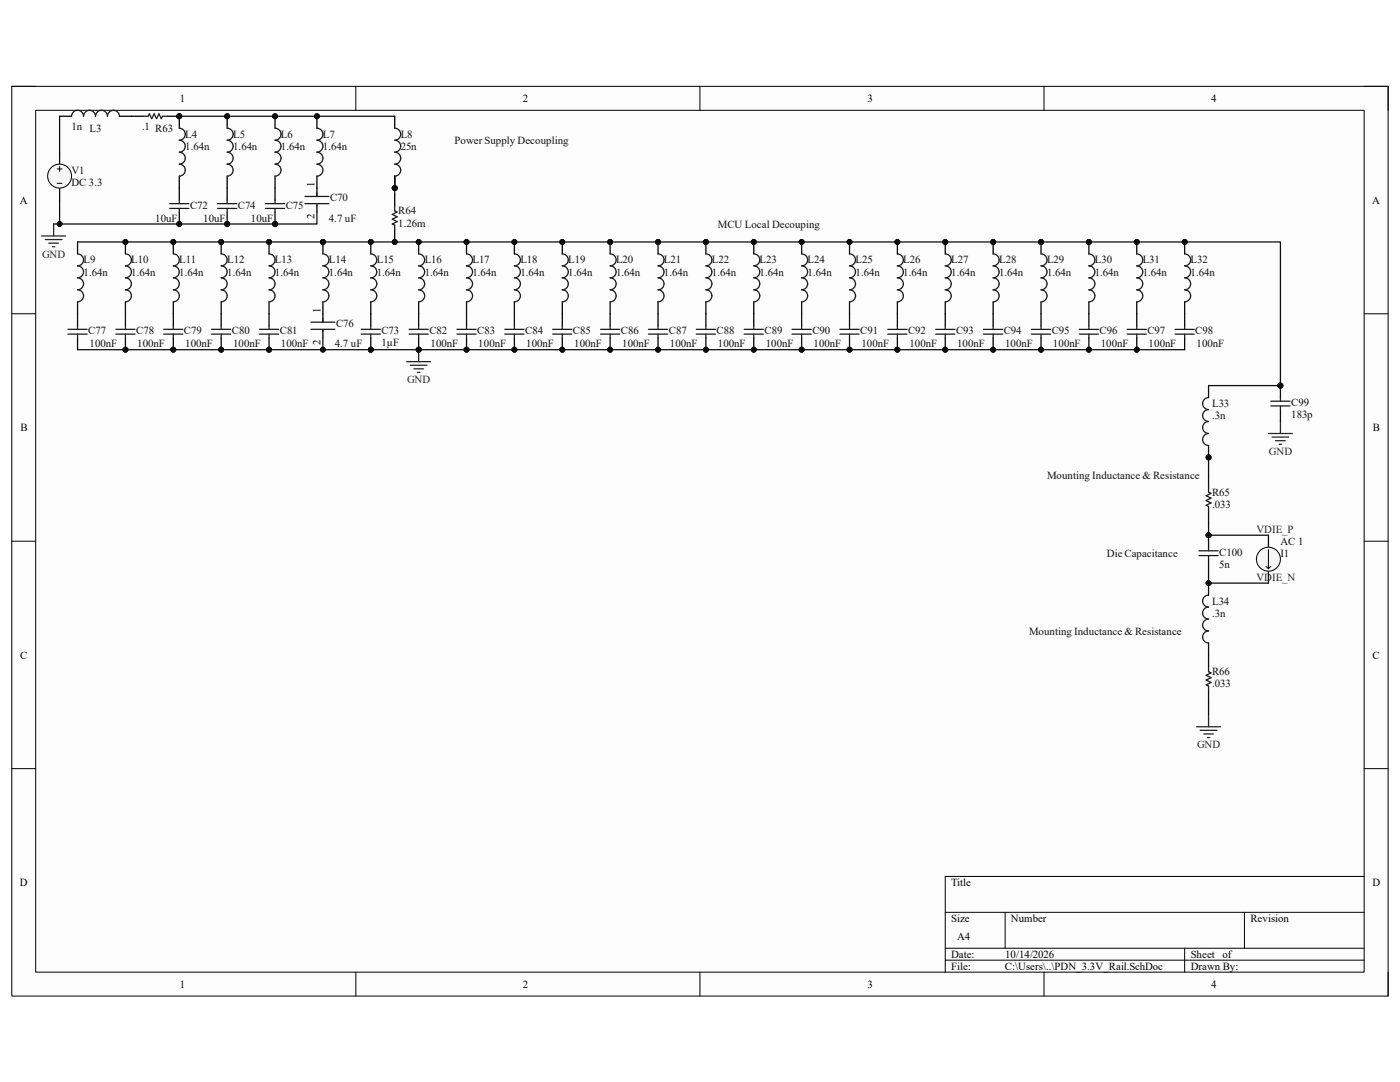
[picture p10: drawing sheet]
<svg xmlns="http://www.w3.org/2000/svg" width="279mm" height="216mm" viewBox="0 0 279 216" stroke-linecap="round" stroke-linejoin="round" font-family="sans-serif">
<defs><g id="words">
<g font-size="2.2">
<text x="35.9" y="20.4">1</text>
<text x="104.4" y="20.4">2</text>
<text x="173.1" y="20.4">3</text>
<text x="241.7" y="20.4">4</text>
<text x="3.9" y="40.6">A</text>
<text x="62.8" y="37.3" transform="rotate(-90 62.8 37.3)">1</text>
<text x="273.9" y="40.6">A</text>
<text x="62.8" y="43.8" transform="rotate(-90 62.8 43.8)">2</text>
<text x="64" y="62.4" transform="rotate(-90 64 62.4)">1</text>
<text x="64" y="68.8" transform="rotate(-90 64 68.8)">2</text>
<text x="4.1" y="86">B</text>
<text x="274" y="86">B</text>
<text x="4" y="131.4">C</text>
<text x="273.9" y="131.4">C</text>
<text x="4" y="176.8">D</text>
<text x="189.8" y="176.8">Title</text>
<text x="273.9" y="176.8">D</text>
<text x="189.8" y="184">Size</text>
<text x="201.8" y="184">Number</text>
<text x="249.6" y="184">Revision</text>
<text x="189.8" y="191.1">Date:</text>
<text x="191" y="187.5">A4</text>
<text x="200.6" y="191.1">10/14/2026</text>
<text x="237.6" y="191.1">Sheet of</text>
<text x="35.9" y="197.1">1</text>
<text x="104.4" y="197.1">2</text>
<text x="173.1" y="197.1">3</text>
<text x="189.8" y="193.5">File:</text>
<text x="200.6" y="193.5">C:\Users\..\PDN_3.3V_Rail.SchDoc</text>
<text x="237.6" y="193.5">Drawn By:</text>
<text x="241.7" y="197.1">4</text>
</g>
<g font-size="2.2" fill="#0e0e0e">
<text x="14.3" y="25.9">1n L3</text>
<text x="28.4" y="25.9">.1 R63</text>
<text x="37" y="29.9">1.64n</text>
<text x="37" y="27.5">L4</text>
<text x="46.5" y="29.9">1.64n</text>
<text x="46.5" y="27.5">L5</text>
<text x="56" y="29.9">1.64n</text>
<text x="56" y="27.5">L6</text>
<text x="64.4" y="29.9">1.64n</text>
<text x="64.4" y="27.5">L7</text>
<text x="80" y="29.9">25n</text>
<text x="80" y="27.5">L8</text>
<text x="90.7" y="28.7">Power Supply Decoupling</text>
<text x="14.3" y="34.7">V1</text>
<text x="14.3" y="37.1">DC 3.3</text>
<text x="37.9" y="41.6">C72</text>
<text x="47.5" y="41.6">C74</text>
<text x="57" y="41.6">C75</text>
<text x="65.9" y="40.2">C70</text>
<text x="31" y="44.2">10uF</text>
<text x="40.6" y="44.2">10uF</text>
<text x="50.1" y="44.2">10uF</text>
<text x="65.6" y="44.2">4.7 uF</text>
<text x="79.5" y="45.2">1.26m</text>
<text x="79.5" y="42.8">R64</text>
<text x="143.3" y="45.4">MCU Local Decouping</text>
<text x="16.7" y="52.6">L9</text>
<text x="26.2" y="52.6">L10</text>
<text x="35.8" y="52.6">L11</text>
<text x="45.3" y="52.6">L12</text>
<text x="54.9" y="52.6">L13</text>
<text x="65.6" y="52.6">L14</text>
<text x="75.2" y="52.6">L15</text>
<text x="84.8" y="52.6">L16</text>
<text x="94.3" y="52.6">L17</text>
<text x="103.8" y="52.6">L18</text>
<text x="113.4" y="52.6">L19</text>
<text x="122.9" y="52.6">L20</text>
<text x="132.5" y="52.6">L21</text>
<text x="142.1" y="52.6">L22</text>
<text x="151.6" y="52.6">L23</text>
<text x="161.2" y="52.6">L24</text>
<text x="170.7" y="52.6">L25</text>
<text x="180.3" y="52.6">L26</text>
<text x="189.8" y="52.6">L27</text>
<text x="199.4" y="52.6">L28</text>
<text x="209" y="52.6">L29</text>
<text x="218.5" y="52.6">L30</text>
<text x="228" y="52.6">L31</text>
<text x="237.6" y="52.6">L32</text>
<text x="16.7" y="55">1.64n</text>
<text x="26.2" y="55">1.64n</text>
<text x="35.8" y="55">1.64n</text>
<text x="45.3" y="55">1.64n</text>
<text x="54.9" y="55">1.64n</text>
<text x="65.6" y="55">1.64n</text>
<text x="75.2" y="55">1.64n</text>
<text x="84.8" y="55">1.64n</text>
<text x="94.3" y="55">1.64n</text>
<text x="103.8" y="55">1.64n</text>
<text x="113.4" y="55">1.64n</text>
<text x="122.9" y="55">1.64n</text>
<text x="132.5" y="55">1.64n</text>
<text x="142.1" y="55">1.64n</text>
<text x="151.6" y="55">1.64n</text>
<text x="161.2" y="55">1.64n</text>
<text x="170.7" y="55">1.64n</text>
<text x="180.3" y="55">1.64n</text>
<text x="189.8" y="55">1.64n</text>
<text x="199.4" y="55">1.64n</text>
<text x="209" y="55">1.64n</text>
<text x="218.5" y="55">1.64n</text>
<text x="228" y="55">1.64n</text>
<text x="237.6" y="55">1.64n</text>
<text x="67.1" y="65.2">C76</text>
<text x="17.6" y="66.7">C77</text>
<text x="17.9" y="69.3">100nF</text>
<text x="27.2" y="66.7">C78</text>
<text x="27.4" y="69.3">100nF</text>
<text x="36.7" y="66.7">C79</text>
<text x="37" y="69.3">100nF</text>
<text x="46.3" y="66.7">C80</text>
<text x="46.5" y="69.3">100nF</text>
<text x="55.8" y="66.7">C81</text>
<text x="56" y="69.3">100nF</text>
<text x="66.8" y="69.3">4.7 uF</text>
<text x="76.1" y="69.1">1µF</text>
<text x="76.1" y="66.7">C73</text>
<text x="85.7" y="66.7">C82</text>
<text x="85.9" y="69.3">100nF</text>
<text x="95.2" y="66.7">C83</text>
<text x="95.5" y="69.3">100nF</text>
<text x="104.8" y="66.7">C84</text>
<text x="105" y="69.3">100nF</text>
<text x="114.3" y="66.7">C85</text>
<text x="114.6" y="69.3">100nF</text>
<text x="123.9" y="66.7">C86</text>
<text x="124.2" y="69.3">100nF</text>
<text x="133.5" y="66.7">C87</text>
<text x="133.7" y="69.3">100nF</text>
<text x="143" y="66.7">C88</text>
<text x="143.3" y="69.3">100nF</text>
<text x="152.6" y="66.7">C89</text>
<text x="152.8" y="69.3">100nF</text>
<text x="162.1" y="66.7">C90</text>
<text x="162.3" y="69.3">100nF</text>
<text x="171.7" y="66.7">C91</text>
<text x="171.9" y="69.3">100nF</text>
<text x="181.2" y="66.7">C92</text>
<text x="181.5" y="69.3">100nF</text>
<text x="190.8" y="66.7">C93</text>
<text x="191" y="69.3">100nF</text>
<text x="200.3" y="66.7">C94</text>
<text x="200.6" y="69.3">100nF</text>
<text x="209.9" y="66.7">C95</text>
<text x="210.1" y="69.3">100nF</text>
<text x="219.5" y="66.7">C96</text>
<text x="219.7" y="69.3">100nF</text>
<text x="229" y="66.7">C97</text>
<text x="229.2" y="69.3">100nF</text>
<text x="238.5" y="66.7">C98</text>
<text x="238.8" y="69.3">100nF</text>
<text x="241.9" y="83.7">.3n</text>
<text x="241.9" y="81.3">L33</text>
<text x="257.7" y="83.4">183p</text>
<text x="257.7" y="81">C99</text>
<text x="209" y="95.6">Mounting Inductance &amp; Resistance</text>
<text x="241.9" y="101.3">.033</text>
<text x="241.9" y="98.9">R65</text>
<text x="220.9" y="111.1">Die Capacitance</text>
<text x="243.3" y="113.3">5n</text>
<text x="243.3" y="110.9">C100</text>
<text x="255.5" y="111.1">I1</text>
<text x="255.5" y="108.7">AC 1</text>
<text x="241.9" y="123.1">.3n</text>
<text x="241.9" y="120.6">L34</text>
<text x="205.4" y="126.7">Mounting Inductance &amp; Resistance</text>
<text x="241.9" y="137.2">.033</text>
<text x="241.9" y="134.7">R66</text>
</g>
<g font-size="2.2" fill="#262626">
<text x="8.4" y="51.4">GND</text>
<text x="81.2" y="76.5">GND</text>
<text x="253.2" y="90.8">GND</text>
<text x="250.7" y="106.3">VDIE_P</text>
<text x="250.7" y="115.9">VDIE_N</text>
<text x="238.9" y="149.4">GND</text>
</g>
</g></defs>
<path d="M2.3 17.2h274.7v181.6h-274.7z" fill-rule="evenodd" fill="#fcfcfc"/>
<path d="M2.3 17.2h274.7v181.6h-274.7z" fill="none" stroke="#000" stroke-width=".2"/>
<path d="M7.1 22h265.1v172h-265.1z" fill-rule="evenodd" fill="#fcfcfc"/>
<g fill="none" stroke="#000" stroke-width=".2">
<path d="M2.3 17.2h4.8M71 17.2v4.8M139.7 17.2v4.8M208.4 17.2v4.8M272.2 17.2h4.8v4.8M7.1 22h265.1v172h-265.1zM2.3 62.6h4.8M272.2 62.6h4.8M2.3 108h4.8M272.2 108h4.8M2.3 153.4h4.8M272.2 153.4h4.8"/>
<path d="M272.2 174.9h-83.6v19.1M71 194v4.8M139.7 194v4.8M188.6 182h83.6M188.6 189.2h83.6M188.6 191.6h83.6M200.6 182v7.2M208.4 194v4.8M236.4 189.2v4.8M248.4 182v7.2M277 194v4.8"/>
</g>
<circle cx="35.8" cy="44.7" r=".48" fill="#0e0e0e"/>
<circle cx="35.8" cy="44.7" r=".48" fill="none" stroke="#0e0e0e" stroke-width=".2"/>
<path d="M35.8 42.3v2.4" fill="none" stroke="#000" stroke-width=".25"/>
<circle cx="35.8" cy="44.7" r=".48" fill="#0e0e0e"/>
<circle cx="35.8" cy="44.7" r=".48" fill="none" stroke="#0e0e0e" stroke-width=".2"/>
<path d="M35.8 37.5v2.4M63.2 37.5v1.7M63.2 40.9v1.4" fill="none" stroke="#000" stroke-width=".25"/>
<path d="M35.8 39.9v.7M60.9 39.2h4.7M63.2 38.5v.7M33.9 40.6h3.8M33.9 41.6h3.8M35.8 41.6v.7M60.9 40.6h4.7M63.2 40.9v.2" fill="none" stroke="#1c1c1c" stroke-width=".25"/>
<circle cx="74" cy="69.8" r=".48" fill="#0e0e0e"/>
<circle cx="74" cy="69.8" r=".48" fill="none" stroke="#0e0e0e" stroke-width=".2"/>
<path d="M74 67.4v2.4" fill="none" stroke="#000" stroke-width=".25"/>
<circle cx="74" cy="69.8" r=".48" fill="#0e0e0e"/>
<circle cx="74" cy="69.8" r=".48" fill="none" stroke="#0e0e0e" stroke-width=".2"/>
<path d="M11.9 23.2h2.4M23.8 23.2h2.4M74 62.6v2.4" fill="none" stroke="#000" stroke-width=".25"/>
<path d="M14.3 23.2a1.19 1.19 0 0 1 1.2-1.2 1.19 1.19 0 0 1 1.2 1.2 1.19 1.19 0 0 1 1.2-1.2 1.19 1.19 0 0 1 1.2 1.2 1.19 1.19 0 0 1 1.2-1.2 1.19 1.19 0 0 1 1.1 1.2 1.19 1.19 0 0 1 1.2-1.2 1.19 1.19 0 0 1 1.2 1.2M72.1 66.7h3.8M72.1 65.7h3.8M74 65v.7M74 66.7v.7" fill="none" stroke="#1c1c1c" stroke-width=".25"/>
<circle cx="35.8" cy="23.2" r=".48" fill="#0e0e0e"/>
<circle cx="35.8" cy="23.2" r=".48" fill="none" stroke="#0e0e0e" stroke-width=".2"/>
<path d="M33.4 23.2h2.4" fill="none" stroke="#000" stroke-width=".25"/>
<circle cx="35.8" cy="23.2" r=".48" fill="#0e0e0e"/>
<circle cx="35.8" cy="23.2" r=".48" fill="none" stroke="#0e0e0e" stroke-width=".2"/>
<path d="M11.9 30.4v2.4M11.9 37.5v2.4M26.2 23.2h2.4" fill="none" stroke="#000" stroke-width=".25"/>
<path d="M28.6 23.2h1l.2-.5 .5 1 .5-1 .4 1 .5-1 .5 1 .2-.5h1" fill="none" stroke="#1c1c1c" stroke-width=".25"/>
<path d="M253.1 86.5h4.8M253.9 87.2h3.3M254.6 87.9h1.9M255.3 88.6h.5M255.5 84.1v2.4" fill="none" stroke="#262626" stroke-width=".25"/>
<circle cx="11.9" cy="35.1" r="2.39" fill="#f5f5f5"/>
<g fill="none" stroke="#000" stroke-width=".2">
<path d="M11.4 33.7h1M11.4 36.6h1M11.9 33.2v1"/>
<circle cx="11.9" cy="35.1" r="2.39"/>
</g>
<path d="M8.3 47.1h4.8M9 47.8h3.4M9.7 48.5h2M10.5 49.2h.4M10.7 44.7v2.4" fill="none" stroke="#262626" stroke-width=".25"/>
<circle cx="255.5" cy="76.9" r=".48" fill="#0e0e0e"/>
<circle cx="255.5" cy="76.9" r=".48" fill="none" stroke="#0e0e0e" stroke-width=".2"/>
<path d="M255.5 76.9v2.4M255.5 81.7v2.4" fill="none" stroke="#000" stroke-width=".25"/>
<circle cx="255.5" cy="76.9" r=".48" fill="#0e0e0e"/>
<circle cx="255.5" cy="76.9" r=".48" fill="none" stroke="#0e0e0e" stroke-width=".2"/>
<path d="M255.5 79.3v.8M253.6 80.1h3.8M253.6 81h3.8M255.5 81v.7" fill="none" stroke="#1c1c1c" stroke-width=".25"/>
<circle cx="241.2" cy="91.3" r=".48" fill="#0e0e0e"/>
<circle cx="241.2" cy="91.3" r=".48" fill="none" stroke="#0e0e0e" stroke-width=".2"/>
<path d="M241.2 88.9v2.4" fill="none" stroke="#000" stroke-width=".25"/>
<circle cx="241.2" cy="91.3" r=".48" fill="#0e0e0e"/>
<circle cx="241.2" cy="91.3" r=".48" fill="none" stroke="#0e0e0e" stroke-width=".2"/>
<path d="M241.2 76.9v2.4M241.2 94.9v2.4M241.2 102v2.4" fill="none" stroke="#000" stroke-width=".25"/>
<path d="M241.2 79.3a1.2 1.2 0 0 0-1.2 1.2 1.2 1.2 0 0 0 1.2 1.2 1.19 1.19 0 0 0-1.2 1.2 1.19 1.19 0 0 0 1.2 1.2 1.2 1.2 0 0 0-1.2 1.2 1.2 1.2 0 0 0 1.2 1.2 1.2 1.2 0 0 0-1.2 1.2 1.2 1.2 0 0 0 1.2 1.2M241.2 97.3v.9l.5 .2-1 .5 1 .5-1 .5 1 .5-1 .4 .5 .3v.9" fill="none" stroke="#1c1c1c" stroke-width=".25"/>
<circle cx="241.2" cy="106.8" r=".48" fill="#0e0e0e"/>
<circle cx="241.2" cy="106.8" r=".48" fill="none" stroke="#0e0e0e" stroke-width=".2"/>
<path d="M241.2 106.8v2.4M241.2 111.6v2.4" fill="none" stroke="#000" stroke-width=".25"/>
<circle cx="241.2" cy="106.8" r=".48" fill="#0e0e0e"/>
<circle cx="241.2" cy="106.8" r=".48" fill="none" stroke="#0e0e0e" stroke-width=".2"/>
<path d="M239.3 109.9h3.8M239.3 110.9h3.8M241.2 109.2v.7M241.2 110.9v.7" fill="none" stroke="#1c1c1c" stroke-width=".25"/>
<circle cx="78.8" cy="48.3" r=".48" fill="#0e0e0e"/>
<circle cx="78.8" cy="48.3" r=".48" fill="none" stroke="#0e0e0e" stroke-width=".2"/>
<path d="M78.8 38.7v2.4M78.8 45.9v2.4" fill="none" stroke="#000" stroke-width=".25"/>
<circle cx="78.8" cy="48.3" r=".48" fill="#0e0e0e"/>
<circle cx="78.8" cy="48.3" r=".48" fill="none" stroke="#0e0e0e" stroke-width=".2"/>
<path d="M78.8 41.1v1l.5 .2-1 .5 1 .5-1 .4 1 .5-1 .5 .5 .2v1" fill="none" stroke="#1c1c1c" stroke-width=".25"/>
<path d="M253.1 106.8v2.4M253.1 114v2.4" fill="none" stroke="#000" stroke-width=".25"/>
<circle cx="253.1" cy="111.6" r="2.39" fill="#f5f5f5"/>
<g fill="none" stroke="#000" stroke-width=".2">
<path d="M252.7 113l.4 .5M253.1 109.7v3.8M253.6 113l-.5 .5"/>
<circle cx="253.1" cy="111.6" r="2.39"/>
</g>
<circle cx="241.2" cy="116.4" r=".48" fill="#0e0e0e"/>
<circle cx="241.2" cy="116.4" r=".48" fill="none" stroke="#0e0e0e" stroke-width=".2"/>
<path d="M241.2 116.4v2.3M241.2 128.3v2.4" fill="none" stroke="#000" stroke-width=".25"/>
<circle cx="241.2" cy="116.4" r=".48" fill="#0e0e0e"/>
<circle cx="241.2" cy="116.4" r=".48" fill="none" stroke="#0e0e0e" stroke-width=".2"/>
<path d="M241.2 118.7a1.2 1.2 0 0 0-1.2 1.2 1.2 1.2 0 0 0 1.2 1.2 1.19 1.19 0 0 0-1.2 1.2 1.19 1.19 0 0 0 1.2 1.2 1.2 1.2 0 0 0-1.2 1.2 1.2 1.2 0 0 0 1.2 1.2 1.2 1.2 0 0 0-1.2 1.2 1.2 1.2 0 0 0 1.2 1.2M241.2 133.1v.9l.5 .3-1 .4 1 .5-1 .5 1 .5-1 .5 .5 .2v.9" fill="none" stroke="#1c1c1c" stroke-width=".25"/>
<path d="M241.2 130.7v2.4M241.2 137.8v2.4" fill="none" stroke="#000" stroke-width=".25"/>
<path d="M238.8 145h4.8M239.5 145.7h3.4M240.2 146.5h2M241 147.2h.4M241.2 142.6v2.4" fill="none" stroke="#262626" stroke-width=".25"/>
<circle cx="78.8" cy="37.5" r=".48" fill="#0e0e0e"/>
<circle cx="78.8" cy="37.5" r=".48" fill="none" stroke="#0e0e0e" stroke-width=".2"/>
<path d="M78.8 23.2v2.4M78.8 35.1v2.4" fill="none" stroke="#000" stroke-width=".25"/>
<circle cx="78.8" cy="37.5" r=".48" fill="#0e0e0e"/>
<circle cx="78.8" cy="37.5" r=".48" fill="none" stroke="#0e0e0e" stroke-width=".2"/>
<path d="M78.8 25.6a1.19 1.19 0 0 1 1.2 1.2 1.19 1.19 0 0 1-1.2 1.2 1.19 1.19 0 0 1 1.2 1.2 1.19 1.19 0 0 1-1.2 1.2 1.19 1.19 0 0 1 1.2 1.2 1.19 1.19 0 0 1-1.2 1.2 1.19 1.19 0 0 1 1.2 1.1 1.19 1.19 0 0 1-1.2 1.2M13.6 65.7h3.8M13.6 66.7h3.8M15.5 65v.7M15.5 66.7v.7" fill="none" stroke="#1c1c1c" stroke-width=".25"/>
<path d="M15.5 62.6v2.4M15.5 67.4v2.4" fill="none" stroke="#000" stroke-width=".25"/>
<path d="M81.2 72.2h4.7M81.9 72.9h3.3M82.6 73.6h1.9M83.3 74.3h.5M83.6 69.8v2.4" fill="none" stroke="#262626" stroke-width=".25"/>
<circle cx="83.6" cy="69.8" r=".48" fill="#0e0e0e"/>
<circle cx="83.6" cy="69.8" r=".48" fill="none" stroke="#0e0e0e" stroke-width=".2"/>
<circle cx="35.8" cy="23.2" r=".48" fill="#0e0e0e"/>
<circle cx="35.8" cy="23.2" r=".48" fill="none" stroke="#0e0e0e" stroke-width=".2"/>
<path d="M35.8 23.2v2.4" fill="none" stroke="#000" stroke-width=".25"/>
<circle cx="35.8" cy="23.2" r=".48" fill="#0e0e0e"/>
<circle cx="35.8" cy="23.2" r=".48" fill="none" stroke="#0e0e0e" stroke-width=".2"/>
<path d="M35.8 35.1v2.4" fill="none" stroke="#000" stroke-width=".25"/>
<path d="M35.8 25.6a1.19 1.19 0 0 1 1.2 1.2 1.19 1.19 0 0 1-1.2 1.2 1.19 1.19 0 0 1 1.2 1.2 1.19 1.19 0 0 1-1.2 1.2 1.19 1.19 0 0 1 1.2 1.2 1.19 1.19 0 0 1-1.2 1.2 1.19 1.19 0 0 1 1.2 1.1 1.19 1.19 0 0 1-1.2 1.2" fill="none" stroke="#1c1c1c" stroke-width=".25"/>
<circle cx="45.3" cy="23.2" r=".48" fill="#0e0e0e"/>
<circle cx="45.3" cy="23.2" r=".48" fill="none" stroke="#0e0e0e" stroke-width=".2"/>
<path d="M45.3 23.2v2.4" fill="none" stroke="#000" stroke-width=".25"/>
<circle cx="45.3" cy="23.2" r=".48" fill="#0e0e0e"/>
<circle cx="45.3" cy="23.2" r=".48" fill="none" stroke="#0e0e0e" stroke-width=".2"/>
<path d="M45.3 35.1v2.4" fill="none" stroke="#000" stroke-width=".25"/>
<path d="M45.3 25.6a1.19 1.19 0 0 1 1.2 1.2 1.19 1.19 0 0 1-1.2 1.2 1.19 1.19 0 0 1 1.2 1.2 1.19 1.19 0 0 1-1.2 1.2 1.19 1.19 0 0 1 1.2 1.2 1.19 1.19 0 0 1-1.2 1.2 1.19 1.19 0 0 1 1.2 1.1 1.19 1.19 0 0 1-1.2 1.2" fill="none" stroke="#1c1c1c" stroke-width=".25"/>
<circle cx="54.9" cy="23.2" r=".48" fill="#0e0e0e"/>
<circle cx="54.9" cy="23.2" r=".48" fill="none" stroke="#0e0e0e" stroke-width=".2"/>
<path d="M54.9 23.2v2.4" fill="none" stroke="#000" stroke-width=".25"/>
<circle cx="54.9" cy="23.2" r=".48" fill="#0e0e0e"/>
<circle cx="54.9" cy="23.2" r=".48" fill="none" stroke="#0e0e0e" stroke-width=".2"/>
<path d="M54.9 35.1v2.4" fill="none" stroke="#000" stroke-width=".25"/>
<path d="M54.9 25.6a1.19 1.19 0 0 1 1.2 1.2 1.19 1.19 0 0 1-1.2 1.2 1.19 1.19 0 0 1 1.2 1.2 1.19 1.19 0 0 1-1.2 1.2 1.19 1.19 0 0 1 1.2 1.2 1.19 1.19 0 0 1-1.2 1.2 1.19 1.19 0 0 1 1.2 1.1 1.19 1.19 0 0 1-1.2 1.2" fill="none" stroke="#1c1c1c" stroke-width=".25"/>
<circle cx="63.2" cy="23.2" r=".48" fill="#0e0e0e"/>
<circle cx="63.2" cy="23.2" r=".48" fill="none" stroke="#0e0e0e" stroke-width=".2"/>
<path d="M63.2 23.2v2.4" fill="none" stroke="#000" stroke-width=".25"/>
<circle cx="63.2" cy="23.2" r=".48" fill="#0e0e0e"/>
<circle cx="63.2" cy="23.2" r=".48" fill="none" stroke="#0e0e0e" stroke-width=".2"/>
<path d="M63.2 35.1v2.4M15.5 48.3v2.4M15.5 60.2v2.4" fill="none" stroke="#000" stroke-width=".25"/>
<path d="M63.2 25.6a1.19 1.19 0 0 1 1.2 1.2 1.19 1.19 0 0 1-1.2 1.2 1.19 1.19 0 0 1 1.2 1.2 1.19 1.19 0 0 1-1.2 1.2 1.19 1.19 0 0 1 1.2 1.2 1.19 1.19 0 0 1-1.2 1.2 1.19 1.19 0 0 1 1.2 1.1 1.19 1.19 0 0 1-1.2 1.2M15.5 50.7a1.19 1.19 0 0 1 1.2 1.2 1.19 1.19 0 0 1-1.2 1.2 1.19 1.19 0 0 1 1.2 1.1 1.19 1.19 0 0 1-1.2 1.2 1.19 1.19 0 0 1 1.2 1.2 1.19 1.19 0 0 1-1.2 1.2 1.19 1.19 0 0 1 1.2 1.2 1.19 1.19 0 0 1-1.2 1.2" fill="none" stroke="#1c1c1c" stroke-width=".25"/>
<circle cx="25" cy="48.3" r=".48" fill="#0e0e0e"/>
<circle cx="25" cy="48.3" r=".48" fill="none" stroke="#0e0e0e" stroke-width=".2"/>
<path d="M25 48.3v2.4" fill="none" stroke="#000" stroke-width=".25"/>
<circle cx="25" cy="48.3" r=".48" fill="#0e0e0e"/>
<circle cx="25" cy="48.3" r=".48" fill="none" stroke="#0e0e0e" stroke-width=".2"/>
<path d="M25 60.2v2.4" fill="none" stroke="#000" stroke-width=".25"/>
<path d="M25 50.7a1.19 1.19 0 0 1 1.2 1.2 1.19 1.19 0 0 1-1.2 1.2 1.19 1.19 0 0 1 1.2 1.1 1.19 1.19 0 0 1-1.2 1.2 1.19 1.19 0 0 1 1.2 1.2 1.19 1.19 0 0 1-1.2 1.2 1.19 1.19 0 0 1 1.2 1.2 1.19 1.19 0 0 1-1.2 1.2" fill="none" stroke="#1c1c1c" stroke-width=".25"/>
<circle cx="34.6" cy="48.3" r=".48" fill="#0e0e0e"/>
<circle cx="34.6" cy="48.3" r=".48" fill="none" stroke="#0e0e0e" stroke-width=".2"/>
<path d="M34.6 48.3v2.4" fill="none" stroke="#000" stroke-width=".25"/>
<circle cx="34.6" cy="48.3" r=".48" fill="#0e0e0e"/>
<circle cx="34.6" cy="48.3" r=".48" fill="none" stroke="#0e0e0e" stroke-width=".2"/>
<path d="M34.6 60.2v2.4" fill="none" stroke="#000" stroke-width=".25"/>
<path d="M34.6 50.7a1.19 1.19 0 0 1 1.2 1.2 1.19 1.19 0 0 1-1.2 1.2 1.19 1.19 0 0 1 1.2 1.1 1.19 1.19 0 0 1-1.2 1.2 1.19 1.19 0 0 1 1.2 1.2 1.19 1.19 0 0 1-1.2 1.2 1.19 1.19 0 0 1 1.2 1.2 1.19 1.19 0 0 1-1.2 1.2" fill="none" stroke="#1c1c1c" stroke-width=".25"/>
<circle cx="44.1" cy="48.3" r=".48" fill="#0e0e0e"/>
<circle cx="44.1" cy="48.3" r=".48" fill="none" stroke="#0e0e0e" stroke-width=".2"/>
<path d="M44.1 48.3v2.4" fill="none" stroke="#000" stroke-width=".25"/>
<circle cx="44.1" cy="48.3" r=".48" fill="#0e0e0e"/>
<circle cx="44.1" cy="48.3" r=".48" fill="none" stroke="#0e0e0e" stroke-width=".2"/>
<path d="M44.1 60.2v2.4" fill="none" stroke="#000" stroke-width=".25"/>
<path d="M44.1 50.7a1.19 1.19 0 0 1 1.2 1.2 1.19 1.19 0 0 1-1.2 1.2 1.19 1.19 0 0 1 1.2 1.1 1.19 1.19 0 0 1-1.2 1.2 1.19 1.19 0 0 1 1.2 1.2 1.19 1.19 0 0 1-1.2 1.2 1.19 1.19 0 0 1 1.2 1.2 1.19 1.19 0 0 1-1.2 1.2" fill="none" stroke="#1c1c1c" stroke-width=".25"/>
<circle cx="53.7" cy="48.3" r=".48" fill="#0e0e0e"/>
<circle cx="53.7" cy="48.3" r=".48" fill="none" stroke="#0e0e0e" stroke-width=".2"/>
<path d="M53.7 48.3v2.4" fill="none" stroke="#000" stroke-width=".25"/>
<circle cx="53.7" cy="48.3" r=".48" fill="#0e0e0e"/>
<circle cx="53.7" cy="48.3" r=".48" fill="none" stroke="#0e0e0e" stroke-width=".2"/>
<path d="M53.7 60.2v2.4" fill="none" stroke="#000" stroke-width=".25"/>
<path d="M53.7 50.7a1.19 1.19 0 0 1 1.2 1.2 1.19 1.19 0 0 1-1.2 1.2 1.19 1.19 0 0 1 1.2 1.1 1.19 1.19 0 0 1-1.2 1.2 1.19 1.19 0 0 1 1.2 1.2 1.19 1.19 0 0 1-1.2 1.2 1.19 1.19 0 0 1 1.2 1.2 1.19 1.19 0 0 1-1.2 1.2" fill="none" stroke="#1c1c1c" stroke-width=".25"/>
<circle cx="64.4" cy="48.3" r=".48" fill="#0e0e0e"/>
<circle cx="64.4" cy="48.3" r=".48" fill="none" stroke="#0e0e0e" stroke-width=".2"/>
<path d="M64.4 48.3v2.4" fill="none" stroke="#000" stroke-width=".25"/>
<circle cx="64.4" cy="48.3" r=".48" fill="#0e0e0e"/>
<circle cx="64.4" cy="48.3" r=".48" fill="none" stroke="#0e0e0e" stroke-width=".2"/>
<path d="M64.4 60.2v2.4" fill="none" stroke="#000" stroke-width=".25"/>
<path d="M64.4 50.7a1.19 1.19 0 0 1 1.2 1.2 1.19 1.19 0 0 1-1.2 1.2 1.19 1.19 0 0 1 1.2 1.1 1.19 1.19 0 0 1-1.2 1.2 1.19 1.19 0 0 1 1.2 1.2 1.19 1.19 0 0 1-1.2 1.2 1.19 1.19 0 0 1 1.2 1.2 1.19 1.19 0 0 1-1.2 1.2" fill="none" stroke="#1c1c1c" stroke-width=".25"/>
<circle cx="74" cy="48.3" r=".48" fill="#0e0e0e"/>
<circle cx="74" cy="48.3" r=".48" fill="none" stroke="#0e0e0e" stroke-width=".2"/>
<path d="M74 48.3v2.4" fill="none" stroke="#000" stroke-width=".25"/>
<circle cx="74" cy="48.3" r=".48" fill="#0e0e0e"/>
<circle cx="74" cy="48.3" r=".48" fill="none" stroke="#0e0e0e" stroke-width=".2"/>
<path d="M74 60.2v2.4" fill="none" stroke="#000" stroke-width=".25"/>
<path d="M74 50.7a1.19 1.19 0 0 1 1.2 1.2 1.19 1.19 0 0 1-1.2 1.2 1.19 1.19 0 0 1 1.2 1.1 1.19 1.19 0 0 1-1.2 1.2 1.19 1.19 0 0 1 1.2 1.2 1.19 1.19 0 0 1-1.2 1.2 1.19 1.19 0 0 1 1.2 1.2 1.19 1.19 0 0 1-1.2 1.2" fill="none" stroke="#1c1c1c" stroke-width=".25"/>
<circle cx="83.6" cy="48.3" r=".48" fill="#0e0e0e"/>
<circle cx="83.6" cy="48.3" r=".48" fill="none" stroke="#0e0e0e" stroke-width=".2"/>
<path d="M83.6 48.3v2.4" fill="none" stroke="#000" stroke-width=".25"/>
<circle cx="83.6" cy="48.3" r=".48" fill="#0e0e0e"/>
<circle cx="83.6" cy="48.3" r=".48" fill="none" stroke="#0e0e0e" stroke-width=".2"/>
<path d="M83.6 60.2v2.4" fill="none" stroke="#000" stroke-width=".25"/>
<path d="M83.6 50.7a1.19 1.19 0 0 1 1.1 1.2 1.19 1.19 0 0 1-1.1 1.2 1.19 1.19 0 0 1 1.1 1.1 1.19 1.19 0 0 1-1.1 1.2 1.19 1.19 0 0 1 1.1 1.2 1.19 1.19 0 0 1-1.1 1.2 1.19 1.19 0 0 1 1.1 1.2 1.19 1.19 0 0 1-1.1 1.2" fill="none" stroke="#1c1c1c" stroke-width=".25"/>
<circle cx="93.1" cy="48.3" r=".48" fill="#0e0e0e"/>
<circle cx="93.1" cy="48.3" r=".48" fill="none" stroke="#0e0e0e" stroke-width=".2"/>
<path d="M93.1 48.3v2.4" fill="none" stroke="#000" stroke-width=".25"/>
<circle cx="93.1" cy="48.3" r=".48" fill="#0e0e0e"/>
<circle cx="93.1" cy="48.3" r=".48" fill="none" stroke="#0e0e0e" stroke-width=".2"/>
<path d="M93.1 60.2v2.4" fill="none" stroke="#000" stroke-width=".25"/>
<path d="M93.1 50.7a1.19 1.19 0 0 1 1.2 1.2 1.19 1.19 0 0 1-1.2 1.2 1.2 1.2 0 0 1 1.2 1.2 1.2 1.2 0 0 1-1.2 1.1 1.19 1.19 0 0 1 1.2 1.2 1.19 1.19 0 0 1-1.2 1.2 1.2 1.2 0 0 1 1.2 1.2 1.2 1.2 0 0 1-1.2 1.2" fill="none" stroke="#1c1c1c" stroke-width=".25"/>
<circle cx="102.7" cy="48.3" r=".48" fill="#0e0e0e"/>
<circle cx="102.7" cy="48.3" r=".48" fill="none" stroke="#0e0e0e" stroke-width=".2"/>
<path d="M102.7 48.3v2.4" fill="none" stroke="#000" stroke-width=".25"/>
<circle cx="102.7" cy="48.3" r=".48" fill="#0e0e0e"/>
<circle cx="102.7" cy="48.3" r=".48" fill="none" stroke="#0e0e0e" stroke-width=".2"/>
<path d="M102.7 60.2v2.4" fill="none" stroke="#000" stroke-width=".25"/>
<path d="M102.7 50.7a1.19 1.19 0 0 1 1.2 1.2 1.19 1.19 0 0 1-1.2 1.2 1.2 1.2 0 0 1 1.2 1.2 1.2 1.2 0 0 1-1.2 1.1 1.19 1.19 0 0 1 1.2 1.2 1.19 1.19 0 0 1-1.2 1.2 1.2 1.2 0 0 1 1.2 1.2 1.2 1.2 0 0 1-1.2 1.2" fill="none" stroke="#1c1c1c" stroke-width=".25"/>
<circle cx="112.2" cy="48.3" r=".48" fill="#0e0e0e"/>
<circle cx="112.2" cy="48.3" r=".48" fill="none" stroke="#0e0e0e" stroke-width=".2"/>
<path d="M112.2 48.3v2.4" fill="none" stroke="#000" stroke-width=".25"/>
<circle cx="112.2" cy="48.3" r=".48" fill="#0e0e0e"/>
<circle cx="112.2" cy="48.3" r=".48" fill="none" stroke="#0e0e0e" stroke-width=".2"/>
<path d="M112.2 60.2v2.4" fill="none" stroke="#000" stroke-width=".25"/>
<path d="M112.2 50.7a1.19 1.19 0 0 1 1.2 1.2 1.19 1.19 0 0 1-1.2 1.2 1.2 1.2 0 0 1 1.2 1.2 1.2 1.2 0 0 1-1.2 1.1 1.19 1.19 0 0 1 1.2 1.2 1.19 1.19 0 0 1-1.2 1.2 1.2 1.2 0 0 1 1.2 1.2 1.2 1.2 0 0 1-1.2 1.2" fill="none" stroke="#1c1c1c" stroke-width=".25"/>
<circle cx="121.8" cy="48.3" r=".48" fill="#0e0e0e"/>
<circle cx="121.8" cy="48.3" r=".48" fill="none" stroke="#0e0e0e" stroke-width=".2"/>
<path d="M121.8 48.3v2.4" fill="none" stroke="#000" stroke-width=".25"/>
<circle cx="121.8" cy="48.3" r=".48" fill="#0e0e0e"/>
<circle cx="121.8" cy="48.3" r=".48" fill="none" stroke="#0e0e0e" stroke-width=".2"/>
<path d="M121.8 60.2v2.4" fill="none" stroke="#000" stroke-width=".25"/>
<path d="M121.8 50.7a1.19 1.19 0 0 1 1.2 1.2 1.19 1.19 0 0 1-1.2 1.2 1.2 1.2 0 0 1 1.2 1.2 1.2 1.2 0 0 1-1.2 1.1 1.19 1.19 0 0 1 1.2 1.2 1.19 1.19 0 0 1-1.2 1.2 1.2 1.2 0 0 1 1.2 1.2 1.2 1.2 0 0 1-1.2 1.2" fill="none" stroke="#1c1c1c" stroke-width=".25"/>
<circle cx="131.3" cy="48.3" r=".48" fill="#0e0e0e"/>
<circle cx="131.3" cy="48.3" r=".48" fill="none" stroke="#0e0e0e" stroke-width=".2"/>
<path d="M131.3 48.3v2.4" fill="none" stroke="#000" stroke-width=".25"/>
<circle cx="131.3" cy="48.3" r=".48" fill="#0e0e0e"/>
<circle cx="131.3" cy="48.3" r=".48" fill="none" stroke="#0e0e0e" stroke-width=".2"/>
<path d="M131.3 60.2v2.4" fill="none" stroke="#000" stroke-width=".25"/>
<path d="M131.3 50.7a1.19 1.19 0 0 1 1.2 1.2 1.19 1.19 0 0 1-1.2 1.2 1.2 1.2 0 0 1 1.2 1.2 1.2 1.2 0 0 1-1.2 1.1 1.19 1.19 0 0 1 1.2 1.2 1.19 1.19 0 0 1-1.2 1.2 1.2 1.2 0 0 1 1.2 1.2 1.2 1.2 0 0 1-1.2 1.2" fill="none" stroke="#1c1c1c" stroke-width=".25"/>
<circle cx="140.9" cy="48.3" r=".48" fill="#0e0e0e"/>
<circle cx="140.9" cy="48.3" r=".48" fill="none" stroke="#0e0e0e" stroke-width=".2"/>
<path d="M140.9 48.3v2.4" fill="none" stroke="#000" stroke-width=".25"/>
<circle cx="140.9" cy="48.3" r=".48" fill="#0e0e0e"/>
<circle cx="140.9" cy="48.3" r=".48" fill="none" stroke="#0e0e0e" stroke-width=".2"/>
<path d="M140.9 60.2v2.4" fill="none" stroke="#000" stroke-width=".25"/>
<path d="M140.9 50.7a1.19 1.19 0 0 1 1.2 1.2 1.19 1.19 0 0 1-1.2 1.2 1.2 1.2 0 0 1 1.2 1.2 1.2 1.2 0 0 1-1.2 1.1 1.19 1.19 0 0 1 1.2 1.2 1.19 1.19 0 0 1-1.2 1.2 1.2 1.2 0 0 1 1.2 1.2 1.2 1.2 0 0 1-1.2 1.2" fill="none" stroke="#1c1c1c" stroke-width=".25"/>
<circle cx="150.4" cy="48.3" r=".48" fill="#0e0e0e"/>
<circle cx="150.4" cy="48.3" r=".48" fill="none" stroke="#0e0e0e" stroke-width=".2"/>
<path d="M150.4 48.3v2.4" fill="none" stroke="#000" stroke-width=".25"/>
<circle cx="150.4" cy="48.3" r=".48" fill="#0e0e0e"/>
<circle cx="150.4" cy="48.3" r=".48" fill="none" stroke="#0e0e0e" stroke-width=".2"/>
<path d="M150.4 60.2v2.4" fill="none" stroke="#000" stroke-width=".25"/>
<path d="M150.4 50.7a1.19 1.19 0 0 1 1.2 1.2 1.19 1.19 0 0 1-1.2 1.2 1.2 1.2 0 0 1 1.2 1.2 1.2 1.2 0 0 1-1.2 1.1 1.19 1.19 0 0 1 1.2 1.2 1.19 1.19 0 0 1-1.2 1.2 1.2 1.2 0 0 1 1.2 1.2 1.2 1.2 0 0 1-1.2 1.2" fill="none" stroke="#1c1c1c" stroke-width=".25"/>
<circle cx="160" cy="48.3" r=".48" fill="#0e0e0e"/>
<circle cx="160" cy="48.3" r=".48" fill="none" stroke="#0e0e0e" stroke-width=".2"/>
<path d="M160 48.3v2.4" fill="none" stroke="#000" stroke-width=".25"/>
<circle cx="160" cy="48.3" r=".48" fill="#0e0e0e"/>
<circle cx="160" cy="48.3" r=".48" fill="none" stroke="#0e0e0e" stroke-width=".2"/>
<path d="M160 60.2v2.4" fill="none" stroke="#000" stroke-width=".25"/>
<path d="M160 50.7a1.19 1.19 0 0 1 1.2 1.2 1.19 1.19 0 0 1-1.2 1.2 1.2 1.2 0 0 1 1.2 1.2 1.2 1.2 0 0 1-1.2 1.1 1.19 1.19 0 0 1 1.2 1.2 1.19 1.19 0 0 1-1.2 1.2 1.2 1.2 0 0 1 1.2 1.2 1.2 1.2 0 0 1-1.2 1.2" fill="none" stroke="#1c1c1c" stroke-width=".25"/>
<circle cx="169.5" cy="48.3" r=".48" fill="#0e0e0e"/>
<circle cx="169.5" cy="48.3" r=".48" fill="none" stroke="#0e0e0e" stroke-width=".2"/>
<path d="M169.5 48.3v2.4" fill="none" stroke="#000" stroke-width=".25"/>
<circle cx="169.5" cy="48.3" r=".48" fill="#0e0e0e"/>
<circle cx="169.5" cy="48.3" r=".48" fill="none" stroke="#0e0e0e" stroke-width=".2"/>
<path d="M169.5 60.2v2.4" fill="none" stroke="#000" stroke-width=".25"/>
<path d="M169.5 50.7a1.19 1.19 0 0 1 1.2 1.2 1.19 1.19 0 0 1-1.2 1.2 1.2 1.2 0 0 1 1.2 1.2 1.2 1.2 0 0 1-1.2 1.1 1.19 1.19 0 0 1 1.2 1.2 1.19 1.19 0 0 1-1.2 1.2 1.2 1.2 0 0 1 1.2 1.2 1.2 1.2 0 0 1-1.2 1.2" fill="none" stroke="#1c1c1c" stroke-width=".25"/>
<circle cx="179.1" cy="48.3" r=".48" fill="#0e0e0e"/>
<circle cx="179.1" cy="48.3" r=".48" fill="none" stroke="#0e0e0e" stroke-width=".2"/>
<path d="M179.1 48.3v2.4" fill="none" stroke="#000" stroke-width=".25"/>
<circle cx="179.1" cy="48.3" r=".48" fill="#0e0e0e"/>
<circle cx="179.1" cy="48.3" r=".48" fill="none" stroke="#0e0e0e" stroke-width=".2"/>
<path d="M179.1 60.2v2.4" fill="none" stroke="#000" stroke-width=".25"/>
<path d="M179.1 50.7a1.19 1.19 0 0 1 1.2 1.2 1.19 1.19 0 0 1-1.2 1.2 1.2 1.2 0 0 1 1.2 1.2 1.2 1.2 0 0 1-1.2 1.1 1.2 1.2 0 0 1 1.2 1.2 1.2 1.2 0 0 1-1.2 1.2 1.2 1.2 0 0 1 1.2 1.2 1.2 1.2 0 0 1-1.2 1.2" fill="none" stroke="#1c1c1c" stroke-width=".25"/>
<circle cx="188.6" cy="48.3" r=".48" fill="#0e0e0e"/>
<circle cx="188.6" cy="48.3" r=".48" fill="none" stroke="#0e0e0e" stroke-width=".2"/>
<path d="M188.6 48.3v2.4" fill="none" stroke="#000" stroke-width=".25"/>
<circle cx="188.6" cy="48.3" r=".48" fill="#0e0e0e"/>
<circle cx="188.6" cy="48.3" r=".48" fill="none" stroke="#0e0e0e" stroke-width=".2"/>
<path d="M188.6 60.2v2.4" fill="none" stroke="#000" stroke-width=".25"/>
<path d="M188.6 50.7a1.19 1.19 0 0 1 1.2 1.2 1.19 1.19 0 0 1-1.2 1.2 1.2 1.2 0 0 1 1.2 1.2 1.2 1.2 0 0 1-1.2 1.1 1.2 1.2 0 0 1 1.2 1.2 1.2 1.2 0 0 1-1.2 1.2 1.2 1.2 0 0 1 1.2 1.2 1.2 1.2 0 0 1-1.2 1.2" fill="none" stroke="#1c1c1c" stroke-width=".25"/>
<circle cx="198.2" cy="48.3" r=".48" fill="#0e0e0e"/>
<circle cx="198.2" cy="48.3" r=".48" fill="none" stroke="#0e0e0e" stroke-width=".2"/>
<path d="M198.2 48.3v2.4" fill="none" stroke="#000" stroke-width=".25"/>
<circle cx="198.2" cy="48.3" r=".48" fill="#0e0e0e"/>
<circle cx="198.2" cy="48.3" r=".48" fill="none" stroke="#0e0e0e" stroke-width=".2"/>
<path d="M198.2 60.2v2.4" fill="none" stroke="#000" stroke-width=".25"/>
<path d="M198.2 50.7a1.19 1.19 0 0 1 1.2 1.2 1.19 1.19 0 0 1-1.2 1.2 1.2 1.2 0 0 1 1.2 1.2 1.2 1.2 0 0 1-1.2 1.1 1.2 1.2 0 0 1 1.2 1.2 1.2 1.2 0 0 1-1.2 1.2 1.2 1.2 0 0 1 1.2 1.2 1.2 1.2 0 0 1-1.2 1.2" fill="none" stroke="#1c1c1c" stroke-width=".25"/>
<circle cx="207.8" cy="48.3" r=".48" fill="#0e0e0e"/>
<circle cx="207.8" cy="48.3" r=".48" fill="none" stroke="#0e0e0e" stroke-width=".2"/>
<path d="M207.8 48.3v2.4" fill="none" stroke="#000" stroke-width=".25"/>
<circle cx="207.8" cy="48.3" r=".48" fill="#0e0e0e"/>
<circle cx="207.8" cy="48.3" r=".48" fill="none" stroke="#0e0e0e" stroke-width=".2"/>
<path d="M207.8 60.2v2.4" fill="none" stroke="#000" stroke-width=".25"/>
<path d="M207.8 50.7a1.19 1.19 0 0 1 1.2 1.2 1.19 1.19 0 0 1-1.2 1.2 1.2 1.2 0 0 1 1.2 1.2 1.2 1.2 0 0 1-1.2 1.1 1.2 1.2 0 0 1 1.2 1.2 1.2 1.2 0 0 1-1.2 1.2 1.2 1.2 0 0 1 1.2 1.2 1.2 1.2 0 0 1-1.2 1.2" fill="none" stroke="#1c1c1c" stroke-width=".25"/>
<circle cx="217.3" cy="48.3" r=".48" fill="#0e0e0e"/>
<circle cx="217.3" cy="48.3" r=".48" fill="none" stroke="#0e0e0e" stroke-width=".2"/>
<path d="M217.3 48.3v2.4" fill="none" stroke="#000" stroke-width=".25"/>
<circle cx="217.3" cy="48.3" r=".48" fill="#0e0e0e"/>
<circle cx="217.3" cy="48.3" r=".48" fill="none" stroke="#0e0e0e" stroke-width=".2"/>
<path d="M217.3 60.2v2.4" fill="none" stroke="#000" stroke-width=".25"/>
<path d="M217.3 50.7a1.19 1.19 0 0 1 1.2 1.2 1.19 1.19 0 0 1-1.2 1.2 1.2 1.2 0 0 1 1.2 1.2 1.2 1.2 0 0 1-1.2 1.1 1.2 1.2 0 0 1 1.2 1.2 1.2 1.2 0 0 1-1.2 1.2 1.2 1.2 0 0 1 1.2 1.2 1.2 1.2 0 0 1-1.2 1.2" fill="none" stroke="#1c1c1c" stroke-width=".25"/>
<circle cx="226.9" cy="48.3" r=".48" fill="#0e0e0e"/>
<circle cx="226.9" cy="48.3" r=".48" fill="none" stroke="#0e0e0e" stroke-width=".2"/>
<path d="M226.9 48.3v2.4" fill="none" stroke="#000" stroke-width=".25"/>
<circle cx="226.9" cy="48.3" r=".48" fill="#0e0e0e"/>
<circle cx="226.9" cy="48.3" r=".48" fill="none" stroke="#0e0e0e" stroke-width=".2"/>
<path d="M226.9 60.2v2.4" fill="none" stroke="#000" stroke-width=".25"/>
<path d="M226.9 50.7a1.19 1.19 0 0 1 1.2 1.2 1.19 1.19 0 0 1-1.2 1.2 1.2 1.2 0 0 1 1.2 1.2 1.2 1.2 0 0 1-1.2 1.1 1.2 1.2 0 0 1 1.2 1.2 1.2 1.2 0 0 1-1.2 1.2 1.2 1.2 0 0 1 1.2 1.2 1.2 1.2 0 0 1-1.2 1.2" fill="none" stroke="#1c1c1c" stroke-width=".25"/>
<circle cx="236.4" cy="48.3" r=".48" fill="#0e0e0e"/>
<circle cx="236.4" cy="48.3" r=".48" fill="none" stroke="#0e0e0e" stroke-width=".2"/>
<path d="M236.4 48.3v2.4" fill="none" stroke="#000" stroke-width=".25"/>
<circle cx="236.4" cy="48.3" r=".48" fill="#0e0e0e"/>
<circle cx="236.4" cy="48.3" r=".48" fill="none" stroke="#0e0e0e" stroke-width=".2"/>
<path d="M236.4 60.2v2.4" fill="none" stroke="#000" stroke-width=".25"/>
<path d="M236.4 50.7a1.19 1.19 0 0 1 1.2 1.2 1.19 1.19 0 0 1-1.2 1.2 1.2 1.2 0 0 1 1.2 1.2 1.2 1.2 0 0 1-1.2 1.1 1.2 1.2 0 0 1 1.2 1.2 1.2 1.2 0 0 1-1.2 1.2 1.2 1.2 0 0 1 1.2 1.2 1.2 1.2 0 0 1-1.2 1.2" fill="none" stroke="#1c1c1c" stroke-width=".25"/>
<path d="M74 69.8h162.4" fill="none" stroke="#0e0e0e" stroke-width=".25"/>
<circle cx="74" cy="69.8" r=".48" fill="#0e0e0e"/>
<circle cx="74" cy="69.8" r=".48" fill="none" stroke="#0e0e0e" stroke-width=".2"/>
<circle cx="83.6" cy="69.8" r=".48" fill="#0e0e0e"/>
<circle cx="83.6" cy="69.8" r=".48" fill="none" stroke="#0e0e0e" stroke-width=".2"/>
<circle cx="93.1" cy="69.8" r=".48" fill="#0e0e0e"/>
<circle cx="93.1" cy="69.8" r=".48" fill="none" stroke="#0e0e0e" stroke-width=".2"/>
<circle cx="102.7" cy="69.8" r=".48" fill="#0e0e0e"/>
<circle cx="102.7" cy="69.8" r=".48" fill="none" stroke="#0e0e0e" stroke-width=".2"/>
<circle cx="112.2" cy="69.8" r=".48" fill="#0e0e0e"/>
<circle cx="112.2" cy="69.8" r=".48" fill="none" stroke="#0e0e0e" stroke-width=".2"/>
<circle cx="121.8" cy="69.8" r=".48" fill="#0e0e0e"/>
<circle cx="121.8" cy="69.8" r=".48" fill="none" stroke="#0e0e0e" stroke-width=".2"/>
<circle cx="131.3" cy="69.8" r=".48" fill="#0e0e0e"/>
<circle cx="131.3" cy="69.8" r=".48" fill="none" stroke="#0e0e0e" stroke-width=".2"/>
<circle cx="140.9" cy="69.8" r=".48" fill="#0e0e0e"/>
<circle cx="140.9" cy="69.8" r=".48" fill="none" stroke="#0e0e0e" stroke-width=".2"/>
<circle cx="150.4" cy="69.8" r=".48" fill="#0e0e0e"/>
<circle cx="150.4" cy="69.8" r=".48" fill="none" stroke="#0e0e0e" stroke-width=".2"/>
<circle cx="160" cy="69.8" r=".48" fill="#0e0e0e"/>
<circle cx="160" cy="69.8" r=".48" fill="none" stroke="#0e0e0e" stroke-width=".2"/>
<circle cx="169.5" cy="69.8" r=".48" fill="#0e0e0e"/>
<circle cx="169.5" cy="69.8" r=".48" fill="none" stroke="#0e0e0e" stroke-width=".2"/>
<circle cx="179.1" cy="69.8" r=".48" fill="#0e0e0e"/>
<circle cx="179.1" cy="69.8" r=".48" fill="none" stroke="#0e0e0e" stroke-width=".2"/>
<circle cx="188.6" cy="69.8" r=".48" fill="#0e0e0e"/>
<circle cx="188.6" cy="69.8" r=".48" fill="none" stroke="#0e0e0e" stroke-width=".2"/>
<circle cx="198.2" cy="69.8" r=".48" fill="#0e0e0e"/>
<circle cx="198.2" cy="69.8" r=".48" fill="none" stroke="#0e0e0e" stroke-width=".2"/>
<circle cx="207.8" cy="69.8" r=".48" fill="#0e0e0e"/>
<circle cx="207.8" cy="69.8" r=".48" fill="none" stroke="#0e0e0e" stroke-width=".2"/>
<circle cx="217.3" cy="69.8" r=".48" fill="#0e0e0e"/>
<circle cx="217.3" cy="69.8" r=".48" fill="none" stroke="#0e0e0e" stroke-width=".2"/>
<circle cx="226.9" cy="69.8" r=".48" fill="#0e0e0e"/>
<circle cx="226.9" cy="69.8" r=".48" fill="none" stroke="#0e0e0e" stroke-width=".2"/>
<path d="M241.2 76.9h14.3" fill="none" stroke="#0e0e0e" stroke-width=".25"/>
<circle cx="255.5" cy="76.9" r=".48" fill="#0e0e0e"/>
<circle cx="255.5" cy="76.9" r=".48" fill="none" stroke="#0e0e0e" stroke-width=".2"/>
<path d="M241.2 104.4v2.4" fill="none" stroke="#0e0e0e" stroke-width=".25"/>
<circle cx="241.2" cy="106.8" r=".48" fill="#0e0e0e"/>
<circle cx="241.2" cy="106.8" r=".48" fill="none" stroke="#0e0e0e" stroke-width=".2"/>
<path d="M241.2 106.8h11.9" fill="none" stroke="#0e0e0e" stroke-width=".25"/>
<circle cx="241.2" cy="106.8" r=".48" fill="#0e0e0e"/>
<circle cx="241.2" cy="106.8" r=".48" fill="none" stroke="#0e0e0e" stroke-width=".2"/>
<path d="M241.2 114v2.4h11.9" fill="none" stroke="#0e0e0e" stroke-width=".25"/>
<circle cx="241.2" cy="116.4" r=".48" fill="#0e0e0e"/>
<circle cx="241.2" cy="116.4" r=".48" fill="none" stroke="#0e0e0e" stroke-width=".2"/>
<path d="M78.8 35.1v2.4" fill="none" stroke="#0e0e0e" stroke-width=".25"/>
<circle cx="78.8" cy="37.5" r=".48" fill="#0e0e0e"/>
<circle cx="78.8" cy="37.5" r=".48" fill="none" stroke="#0e0e0e" stroke-width=".2"/>
<path d="M64.4 67.4v2.4h9.6" fill="none" stroke="#0e0e0e" stroke-width=".25"/>
<circle cx="74" cy="69.8" r=".48" fill="#0e0e0e"/>
<circle cx="74" cy="69.8" r=".48" fill="none" stroke="#0e0e0e" stroke-width=".2"/>
<circle cx="64.4" cy="69.8" r=".48" fill="#0e0e0e"/>
<circle cx="64.4" cy="69.8" r=".48" fill="none" stroke="#0e0e0e" stroke-width=".2"/>
<path d="M15.5 69.8h38.2" fill="none" stroke="#0e0e0e" stroke-width=".25"/>
<circle cx="25" cy="69.8" r=".48" fill="#0e0e0e"/>
<circle cx="25" cy="69.8" r=".48" fill="none" stroke="#0e0e0e" stroke-width=".2"/>
<circle cx="34.6" cy="69.8" r=".48" fill="#0e0e0e"/>
<circle cx="34.6" cy="69.8" r=".48" fill="none" stroke="#0e0e0e" stroke-width=".2"/>
<circle cx="44.1" cy="69.8" r=".48" fill="#0e0e0e"/>
<circle cx="44.1" cy="69.8" r=".48" fill="none" stroke="#0e0e0e" stroke-width=".2"/>
<circle cx="53.7" cy="69.8" r=".48" fill="#0e0e0e"/>
<circle cx="53.7" cy="69.8" r=".48" fill="none" stroke="#0e0e0e" stroke-width=".2"/>
<path d="M11.9 23.2v7.2M64.4 48.3h172" fill="none" stroke="#0e0e0e" stroke-width=".25"/>
<circle cx="64.4" cy="48.3" r=".48" fill="#0e0e0e"/>
<circle cx="64.4" cy="48.3" r=".48" fill="none" stroke="#0e0e0e" stroke-width=".2"/>
<circle cx="74" cy="48.3" r=".48" fill="#0e0e0e"/>
<circle cx="74" cy="48.3" r=".48" fill="none" stroke="#0e0e0e" stroke-width=".2"/>
<circle cx="78.8" cy="48.3" r=".48" fill="#0e0e0e"/>
<circle cx="78.8" cy="48.3" r=".48" fill="none" stroke="#0e0e0e" stroke-width=".2"/>
<circle cx="83.6" cy="48.3" r=".48" fill="#0e0e0e"/>
<circle cx="83.6" cy="48.3" r=".48" fill="none" stroke="#0e0e0e" stroke-width=".2"/>
<circle cx="93.1" cy="48.3" r=".48" fill="#0e0e0e"/>
<circle cx="93.1" cy="48.3" r=".48" fill="none" stroke="#0e0e0e" stroke-width=".2"/>
<circle cx="102.7" cy="48.3" r=".48" fill="#0e0e0e"/>
<circle cx="102.7" cy="48.3" r=".48" fill="none" stroke="#0e0e0e" stroke-width=".2"/>
<circle cx="112.2" cy="48.3" r=".48" fill="#0e0e0e"/>
<circle cx="112.2" cy="48.3" r=".48" fill="none" stroke="#0e0e0e" stroke-width=".2"/>
<circle cx="121.8" cy="48.3" r=".48" fill="#0e0e0e"/>
<circle cx="121.8" cy="48.3" r=".48" fill="none" stroke="#0e0e0e" stroke-width=".2"/>
<circle cx="131.3" cy="48.3" r=".48" fill="#0e0e0e"/>
<circle cx="131.3" cy="48.3" r=".48" fill="none" stroke="#0e0e0e" stroke-width=".2"/>
<circle cx="140.9" cy="48.3" r=".48" fill="#0e0e0e"/>
<circle cx="140.9" cy="48.3" r=".48" fill="none" stroke="#0e0e0e" stroke-width=".2"/>
<circle cx="150.4" cy="48.3" r=".48" fill="#0e0e0e"/>
<circle cx="150.4" cy="48.3" r=".48" fill="none" stroke="#0e0e0e" stroke-width=".2"/>
<circle cx="160" cy="48.3" r=".48" fill="#0e0e0e"/>
<circle cx="160" cy="48.3" r=".48" fill="none" stroke="#0e0e0e" stroke-width=".2"/>
<circle cx="169.5" cy="48.3" r=".48" fill="#0e0e0e"/>
<circle cx="169.5" cy="48.3" r=".48" fill="none" stroke="#0e0e0e" stroke-width=".2"/>
<circle cx="179.1" cy="48.3" r=".48" fill="#0e0e0e"/>
<circle cx="179.1" cy="48.3" r=".48" fill="none" stroke="#0e0e0e" stroke-width=".2"/>
<circle cx="188.6" cy="48.3" r=".48" fill="#0e0e0e"/>
<circle cx="188.6" cy="48.3" r=".48" fill="none" stroke="#0e0e0e" stroke-width=".2"/>
<circle cx="198.2" cy="48.3" r=".48" fill="#0e0e0e"/>
<circle cx="198.2" cy="48.3" r=".48" fill="none" stroke="#0e0e0e" stroke-width=".2"/>
<circle cx="207.8" cy="48.3" r=".48" fill="#0e0e0e"/>
<circle cx="207.8" cy="48.3" r=".48" fill="none" stroke="#0e0e0e" stroke-width=".2"/>
<circle cx="217.3" cy="48.3" r=".48" fill="#0e0e0e"/>
<circle cx="217.3" cy="48.3" r=".48" fill="none" stroke="#0e0e0e" stroke-width=".2"/>
<circle cx="226.9" cy="48.3" r=".48" fill="#0e0e0e"/>
<circle cx="226.9" cy="48.3" r=".48" fill="none" stroke="#0e0e0e" stroke-width=".2"/>
<circle cx="236.4" cy="48.3" r=".48" fill="#0e0e0e"/>
<circle cx="236.4" cy="48.3" r=".48" fill="none" stroke="#0e0e0e" stroke-width=".2"/>
<path d="M236.4 48.3h19.1v28.6" fill="none" stroke="#0e0e0e" stroke-width=".25"/>
<circle cx="236.4" cy="48.3" r=".48" fill="#0e0e0e"/>
<circle cx="236.4" cy="48.3" r=".48" fill="none" stroke="#0e0e0e" stroke-width=".2"/>
<circle cx="255.5" cy="76.9" r=".48" fill="#0e0e0e"/>
<circle cx="255.5" cy="76.9" r=".48" fill="none" stroke="#0e0e0e" stroke-width=".2"/>
<path d="M241.2 90.8v4.1" fill="none" stroke="#0e0e0e" stroke-width=".25"/>
<circle cx="241.2" cy="91.3" r=".48" fill="#0e0e0e"/>
<circle cx="241.2" cy="91.3" r=".48" fill="none" stroke="#0e0e0e" stroke-width=".2"/>
<path d="M11.9 39.9v4.8h-1.2" fill="none" stroke="#0e0e0e" stroke-width=".25"/>
<circle cx="11.9" cy="44.7" r=".48" fill="#0e0e0e"/>
<circle cx="11.9" cy="44.7" r=".48" fill="none" stroke="#0e0e0e" stroke-width=".2"/>
<path d="M15.5 48.3h48.9" fill="none" stroke="#0e0e0e" stroke-width=".25"/>
<circle cx="25" cy="48.3" r=".48" fill="#0e0e0e"/>
<circle cx="25" cy="48.3" r=".48" fill="none" stroke="#0e0e0e" stroke-width=".2"/>
<circle cx="34.6" cy="48.3" r=".48" fill="#0e0e0e"/>
<circle cx="34.6" cy="48.3" r=".48" fill="none" stroke="#0e0e0e" stroke-width=".2"/>
<circle cx="44.1" cy="48.3" r=".48" fill="#0e0e0e"/>
<circle cx="44.1" cy="48.3" r=".48" fill="none" stroke="#0e0e0e" stroke-width=".2"/>
<circle cx="53.7" cy="48.3" r=".48" fill="#0e0e0e"/>
<circle cx="53.7" cy="48.3" r=".48" fill="none" stroke="#0e0e0e" stroke-width=".2"/>
<circle cx="64.4" cy="48.3" r=".48" fill="#0e0e0e"/>
<circle cx="64.4" cy="48.3" r=".48" fill="none" stroke="#0e0e0e" stroke-width=".2"/>
<path d="M53.7 69.8h10.7" fill="none" stroke="#0e0e0e" stroke-width=".25"/>
<circle cx="53.7" cy="69.8" r=".48" fill="#0e0e0e"/>
<circle cx="53.7" cy="69.8" r=".48" fill="none" stroke="#0e0e0e" stroke-width=".2"/>
<circle cx="64.4" cy="69.8" r=".48" fill="#0e0e0e"/>
<circle cx="64.4" cy="69.8" r=".48" fill="none" stroke="#0e0e0e" stroke-width=".2"/>
<path d="M35.8 23.2h43" fill="none" stroke="#0e0e0e" stroke-width=".25"/>
<circle cx="35.8" cy="23.2" r=".48" fill="#0e0e0e"/>
<circle cx="35.8" cy="23.2" r=".48" fill="none" stroke="#0e0e0e" stroke-width=".2"/>
<circle cx="45.3" cy="23.2" r=".48" fill="#0e0e0e"/>
<circle cx="45.3" cy="23.2" r=".48" fill="none" stroke="#0e0e0e" stroke-width=".2"/>
<circle cx="54.9" cy="23.2" r=".48" fill="#0e0e0e"/>
<circle cx="54.9" cy="23.2" r=".48" fill="none" stroke="#0e0e0e" stroke-width=".2"/>
<circle cx="63.2" cy="23.2" r=".48" fill="#0e0e0e"/>
<circle cx="63.2" cy="23.2" r=".48" fill="none" stroke="#0e0e0e" stroke-width=".2"/>
<path d="M78.8 35.1v2.4" fill="none" stroke="#0e0e0e" stroke-width=".25"/>
<circle cx="78.8" cy="37.5" r=".48" fill="#0e0e0e"/>
<circle cx="78.8" cy="37.5" r=".48" fill="none" stroke="#0e0e0e" stroke-width=".2"/>
<path d="M78.8 37.5v1.2" fill="none" stroke="#0e0e0e" stroke-width=".25"/>
<circle cx="78.8" cy="37.5" r=".48" fill="#0e0e0e"/>
<circle cx="78.8" cy="37.5" r=".48" fill="none" stroke="#0e0e0e" stroke-width=".2"/>
<path d="M63.2 42.3v2.4h-51.3" fill="none" stroke="#0e0e0e" stroke-width=".25"/>
<circle cx="54.9" cy="44.7" r=".48" fill="#0e0e0e"/>
<circle cx="54.9" cy="44.7" r=".48" fill="none" stroke="#0e0e0e" stroke-width=".2"/>
<circle cx="45.3" cy="44.7" r=".48" fill="#0e0e0e"/>
<circle cx="45.3" cy="44.7" r=".48" fill="none" stroke="#0e0e0e" stroke-width=".2"/>
<circle cx="35.8" cy="44.7" r=".48" fill="#0e0e0e"/>
<circle cx="35.8" cy="44.7" r=".48" fill="none" stroke="#0e0e0e" stroke-width=".2"/>
<circle cx="11.9" cy="44.7" r=".48" fill="#0e0e0e"/>
<circle cx="11.9" cy="44.7" r=".48" fill="none" stroke="#0e0e0e" stroke-width=".2"/>
<path d="M241.2 140.2v2.4" fill="none" stroke="#0e0e0e" stroke-width=".25"/>
<circle cx="25" cy="69.8" r=".48" fill="#0e0e0e"/>
<circle cx="25" cy="69.8" r=".48" fill="none" stroke="#0e0e0e" stroke-width=".2"/>
<path d="M25 62.6v2.4M25 67.4v2.4" fill="none" stroke="#000" stroke-width=".25"/>
<circle cx="25" cy="69.8" r=".48" fill="#0e0e0e"/>
<circle cx="25" cy="69.8" r=".48" fill="none" stroke="#0e0e0e" stroke-width=".2"/>
<path d="M23.1 65.7h3.8M23.1 66.7h3.8M25 65v.7M25 66.7v.7" fill="none" stroke="#1c1c1c" stroke-width=".25"/>
<circle cx="34.6" cy="69.8" r=".48" fill="#0e0e0e"/>
<circle cx="34.6" cy="69.8" r=".48" fill="none" stroke="#0e0e0e" stroke-width=".2"/>
<path d="M34.6 62.6v2.4M34.6 67.4v2.4" fill="none" stroke="#000" stroke-width=".25"/>
<circle cx="34.6" cy="69.8" r=".48" fill="#0e0e0e"/>
<circle cx="34.6" cy="69.8" r=".48" fill="none" stroke="#0e0e0e" stroke-width=".2"/>
<path d="M32.7 65.7h3.8M32.7 66.7h3.8M34.6 65v.7M34.6 66.7v.7" fill="none" stroke="#1c1c1c" stroke-width=".25"/>
<circle cx="44.1" cy="69.8" r=".48" fill="#0e0e0e"/>
<circle cx="44.1" cy="69.8" r=".48" fill="none" stroke="#0e0e0e" stroke-width=".2"/>
<path d="M44.1 62.6v2.4M44.1 67.4v2.4" fill="none" stroke="#000" stroke-width=".25"/>
<circle cx="44.1" cy="69.8" r=".48" fill="#0e0e0e"/>
<circle cx="44.1" cy="69.8" r=".48" fill="none" stroke="#0e0e0e" stroke-width=".2"/>
<path d="M42.2 65.7h3.9M42.2 66.7h3.9M44.1 65v.7M44.1 66.7v.7" fill="none" stroke="#1c1c1c" stroke-width=".25"/>
<circle cx="53.7" cy="69.8" r=".48" fill="#0e0e0e"/>
<circle cx="53.7" cy="69.8" r=".48" fill="none" stroke="#0e0e0e" stroke-width=".2"/>
<path d="M53.7 62.6v2.4M53.7 67.4v2.4" fill="none" stroke="#000" stroke-width=".25"/>
<circle cx="53.7" cy="69.8" r=".48" fill="#0e0e0e"/>
<circle cx="53.7" cy="69.8" r=".48" fill="none" stroke="#0e0e0e" stroke-width=".2"/>
<path d="M51.8 65.7h3.8M51.8 66.7h3.8M53.7 65v.7M53.7 66.7v.7" fill="none" stroke="#1c1c1c" stroke-width=".25"/>
<circle cx="83.6" cy="69.8" r=".48" fill="#0e0e0e"/>
<circle cx="83.6" cy="69.8" r=".48" fill="none" stroke="#0e0e0e" stroke-width=".2"/>
<path d="M83.6 62.6v2.4M83.6 67.4v2.4" fill="none" stroke="#000" stroke-width=".25"/>
<circle cx="83.6" cy="69.8" r=".48" fill="#0e0e0e"/>
<circle cx="83.6" cy="69.8" r=".48" fill="none" stroke="#0e0e0e" stroke-width=".2"/>
<path d="M81.6 65.7h3.9M81.6 66.7h3.9M83.6 65v.7M83.6 66.7v.7" fill="none" stroke="#1c1c1c" stroke-width=".25"/>
<circle cx="93.1" cy="69.8" r=".48" fill="#0e0e0e"/>
<circle cx="93.1" cy="69.8" r=".48" fill="none" stroke="#0e0e0e" stroke-width=".2"/>
<path d="M93.1 62.6v2.4M93.1 67.4v2.4" fill="none" stroke="#000" stroke-width=".25"/>
<circle cx="93.1" cy="69.8" r=".48" fill="#0e0e0e"/>
<circle cx="93.1" cy="69.8" r=".48" fill="none" stroke="#0e0e0e" stroke-width=".2"/>
<path d="M91.2 65.7h3.8M91.2 66.7h3.8M93.1 65v.7M93.1 66.7v.7" fill="none" stroke="#1c1c1c" stroke-width=".25"/>
<circle cx="102.7" cy="69.8" r=".48" fill="#0e0e0e"/>
<circle cx="102.7" cy="69.8" r=".48" fill="none" stroke="#0e0e0e" stroke-width=".2"/>
<path d="M102.7 62.6v2.4M102.7 67.4v2.4" fill="none" stroke="#000" stroke-width=".25"/>
<circle cx="102.7" cy="69.8" r=".48" fill="#0e0e0e"/>
<circle cx="102.7" cy="69.8" r=".48" fill="none" stroke="#0e0e0e" stroke-width=".2"/>
<path d="M100.7 65.7h3.9M100.7 66.7h3.9M102.7 65v.7M102.7 66.7v.7" fill="none" stroke="#1c1c1c" stroke-width=".25"/>
<circle cx="112.2" cy="69.8" r=".48" fill="#0e0e0e"/>
<circle cx="112.2" cy="69.8" r=".48" fill="none" stroke="#0e0e0e" stroke-width=".2"/>
<path d="M112.2 62.6v2.4M112.2 67.4v2.4" fill="none" stroke="#000" stroke-width=".25"/>
<circle cx="112.2" cy="69.8" r=".48" fill="#0e0e0e"/>
<circle cx="112.2" cy="69.8" r=".48" fill="none" stroke="#0e0e0e" stroke-width=".2"/>
<path d="M110.3 65.7h3.8M110.3 66.7h3.8M112.2 65v.7M112.2 66.7v.7" fill="none" stroke="#1c1c1c" stroke-width=".25"/>
<circle cx="121.8" cy="69.8" r=".48" fill="#0e0e0e"/>
<circle cx="121.8" cy="69.8" r=".48" fill="none" stroke="#0e0e0e" stroke-width=".2"/>
<path d="M121.8 62.6v2.4M121.8 67.4v2.4" fill="none" stroke="#000" stroke-width=".25"/>
<circle cx="121.8" cy="69.8" r=".48" fill="#0e0e0e"/>
<circle cx="121.8" cy="69.8" r=".48" fill="none" stroke="#0e0e0e" stroke-width=".2"/>
<path d="M119.9 65.7h3.8M119.9 66.7h3.8M121.8 65v.7M121.8 66.7v.7" fill="none" stroke="#1c1c1c" stroke-width=".25"/>
<circle cx="131.3" cy="69.8" r=".48" fill="#0e0e0e"/>
<circle cx="131.3" cy="69.8" r=".48" fill="none" stroke="#0e0e0e" stroke-width=".2"/>
<path d="M131.3 62.6v2.4M131.3 67.4v2.4" fill="none" stroke="#000" stroke-width=".25"/>
<circle cx="131.3" cy="69.8" r=".48" fill="#0e0e0e"/>
<circle cx="131.3" cy="69.8" r=".48" fill="none" stroke="#0e0e0e" stroke-width=".2"/>
<path d="M129.4 65.7h3.8M129.4 66.7h3.8M131.3 65v.7M131.3 66.7v.7M234.5 65.7h3.8M234.5 66.7h3.8M236.4 65v.7M236.4 66.7v.7" fill="none" stroke="#1c1c1c" stroke-width=".25"/>
<path d="M236.4 62.6v2.4M236.4 67.4v2.4" fill="none" stroke="#000" stroke-width=".25"/>
<circle cx="226.9" cy="69.8" r=".48" fill="#0e0e0e"/>
<circle cx="226.9" cy="69.8" r=".48" fill="none" stroke="#0e0e0e" stroke-width=".2"/>
<path d="M226.9 62.6v2.4M226.9 67.4v2.4" fill="none" stroke="#000" stroke-width=".25"/>
<circle cx="226.9" cy="69.8" r=".48" fill="#0e0e0e"/>
<circle cx="226.9" cy="69.8" r=".48" fill="none" stroke="#0e0e0e" stroke-width=".2"/>
<path d="M225 65.7h3.8M225 66.7h3.8M226.9 65v.7M226.9 66.7v.7" fill="none" stroke="#1c1c1c" stroke-width=".25"/>
<circle cx="217.3" cy="69.8" r=".48" fill="#0e0e0e"/>
<circle cx="217.3" cy="69.8" r=".48" fill="none" stroke="#0e0e0e" stroke-width=".2"/>
<path d="M217.3 62.6v2.4M217.3 67.4v2.4" fill="none" stroke="#000" stroke-width=".25"/>
<circle cx="217.3" cy="69.8" r=".48" fill="#0e0e0e"/>
<circle cx="217.3" cy="69.8" r=".48" fill="none" stroke="#0e0e0e" stroke-width=".2"/>
<path d="M215.4 65.7h3.8M215.4 66.7h3.8M217.3 65v.7M217.3 66.7v.7" fill="none" stroke="#1c1c1c" stroke-width=".25"/>
<circle cx="207.8" cy="69.8" r=".48" fill="#0e0e0e"/>
<circle cx="207.8" cy="69.8" r=".48" fill="none" stroke="#0e0e0e" stroke-width=".2"/>
<path d="M207.8 62.6v2.4M207.8 67.4v2.4" fill="none" stroke="#000" stroke-width=".25"/>
<circle cx="207.8" cy="69.8" r=".48" fill="#0e0e0e"/>
<circle cx="207.8" cy="69.8" r=".48" fill="none" stroke="#0e0e0e" stroke-width=".2"/>
<path d="M205.8 65.7h3.9M205.8 66.7h3.9M207.8 65v.7M207.8 66.7v.7" fill="none" stroke="#1c1c1c" stroke-width=".25"/>
<circle cx="198.2" cy="69.8" r=".48" fill="#0e0e0e"/>
<circle cx="198.2" cy="69.8" r=".48" fill="none" stroke="#0e0e0e" stroke-width=".2"/>
<path d="M198.2 62.6v2.4M198.2 67.4v2.4" fill="none" stroke="#000" stroke-width=".25"/>
<circle cx="198.2" cy="69.8" r=".48" fill="#0e0e0e"/>
<circle cx="198.2" cy="69.8" r=".48" fill="none" stroke="#0e0e0e" stroke-width=".2"/>
<path d="M196.3 65.7h3.8M196.3 66.7h3.8M198.2 65v.7M198.2 66.7v.7" fill="none" stroke="#1c1c1c" stroke-width=".25"/>
<circle cx="188.6" cy="69.8" r=".48" fill="#0e0e0e"/>
<circle cx="188.6" cy="69.8" r=".48" fill="none" stroke="#0e0e0e" stroke-width=".2"/>
<path d="M188.6 62.6v2.4M188.6 67.4v2.4" fill="none" stroke="#000" stroke-width=".25"/>
<circle cx="188.6" cy="69.8" r=".48" fill="#0e0e0e"/>
<circle cx="188.6" cy="69.8" r=".48" fill="none" stroke="#0e0e0e" stroke-width=".2"/>
<path d="M186.7 65.7h3.9M186.7 66.7h3.9M188.6 65v.7M188.6 66.7v.7" fill="none" stroke="#1c1c1c" stroke-width=".25"/>
<circle cx="179.1" cy="69.8" r=".48" fill="#0e0e0e"/>
<circle cx="179.1" cy="69.8" r=".48" fill="none" stroke="#0e0e0e" stroke-width=".2"/>
<path d="M179.1 62.6v2.4M179.1 67.4v2.4" fill="none" stroke="#000" stroke-width=".25"/>
<circle cx="179.1" cy="69.8" r=".48" fill="#0e0e0e"/>
<circle cx="179.1" cy="69.8" r=".48" fill="none" stroke="#0e0e0e" stroke-width=".2"/>
<path d="M177.2 65.7h3.8M177.2 66.7h3.8M179.1 65v.7M179.1 66.7v.7" fill="none" stroke="#1c1c1c" stroke-width=".25"/>
<circle cx="169.5" cy="69.8" r=".48" fill="#0e0e0e"/>
<circle cx="169.5" cy="69.8" r=".48" fill="none" stroke="#0e0e0e" stroke-width=".2"/>
<path d="M169.5 62.6v2.4M169.5 67.4v2.4" fill="none" stroke="#000" stroke-width=".25"/>
<circle cx="169.5" cy="69.8" r=".48" fill="#0e0e0e"/>
<circle cx="169.5" cy="69.8" r=".48" fill="none" stroke="#0e0e0e" stroke-width=".2"/>
<path d="M167.6 65.7h3.8M167.6 66.7h3.8M169.5 65v.7M169.5 66.7v.7" fill="none" stroke="#1c1c1c" stroke-width=".25"/>
<circle cx="160" cy="69.8" r=".48" fill="#0e0e0e"/>
<circle cx="160" cy="69.8" r=".48" fill="none" stroke="#0e0e0e" stroke-width=".2"/>
<path d="M160 62.6v2.4M160 67.4v2.4" fill="none" stroke="#000" stroke-width=".25"/>
<circle cx="160" cy="69.8" r=".48" fill="#0e0e0e"/>
<circle cx="160" cy="69.8" r=".48" fill="none" stroke="#0e0e0e" stroke-width=".2"/>
<path d="M158.1 65.7h3.8M158.1 66.7h3.8M160 65v.7M160 66.7v.7" fill="none" stroke="#1c1c1c" stroke-width=".25"/>
<circle cx="150.4" cy="69.8" r=".48" fill="#0e0e0e"/>
<circle cx="150.4" cy="69.8" r=".48" fill="none" stroke="#0e0e0e" stroke-width=".2"/>
<path d="M150.4 62.6v2.4M150.4 67.4v2.4" fill="none" stroke="#000" stroke-width=".25"/>
<circle cx="150.4" cy="69.8" r=".48" fill="#0e0e0e"/>
<circle cx="150.4" cy="69.8" r=".48" fill="none" stroke="#0e0e0e" stroke-width=".2"/>
<path d="M148.5 65.7h3.8M148.5 66.7h3.8M150.4 65v.7M150.4 66.7v.7" fill="none" stroke="#1c1c1c" stroke-width=".25"/>
<circle cx="140.9" cy="69.8" r=".48" fill="#0e0e0e"/>
<circle cx="140.9" cy="69.8" r=".48" fill="none" stroke="#0e0e0e" stroke-width=".2"/>
<path d="M140.9 62.6v2.4M140.9 67.4v2.4" fill="none" stroke="#000" stroke-width=".25"/>
<circle cx="140.9" cy="69.8" r=".48" fill="#0e0e0e"/>
<circle cx="140.9" cy="69.8" r=".48" fill="none" stroke="#0e0e0e" stroke-width=".2"/>
<path d="M139 65.7h3.8M139 66.7h3.8M140.9 65v.7M140.9 66.7v.7" fill="none" stroke="#1c1c1c" stroke-width=".25"/>
<circle cx="45.3" cy="44.7" r=".48" fill="#0e0e0e"/>
<circle cx="45.3" cy="44.7" r=".48" fill="none" stroke="#0e0e0e" stroke-width=".2"/>
<path d="M45.3 42.3v2.4" fill="none" stroke="#000" stroke-width=".25"/>
<circle cx="45.3" cy="44.7" r=".48" fill="#0e0e0e"/>
<circle cx="45.3" cy="44.7" r=".48" fill="none" stroke="#0e0e0e" stroke-width=".2"/>
<path d="M45.3 37.5v2.4" fill="none" stroke="#000" stroke-width=".25"/>
<path d="M45.3 39.9v.7M43.4 40.6h3.8M43.4 41.6h3.8M45.3 41.6v.7" fill="none" stroke="#1c1c1c" stroke-width=".25"/>
<circle cx="54.9" cy="44.7" r=".48" fill="#0e0e0e"/>
<circle cx="54.9" cy="44.7" r=".48" fill="none" stroke="#0e0e0e" stroke-width=".2"/>
<path d="M54.9 42.3v2.4" fill="none" stroke="#000" stroke-width=".25"/>
<circle cx="54.9" cy="44.7" r=".48" fill="#0e0e0e"/>
<circle cx="54.9" cy="44.7" r=".48" fill="none" stroke="#0e0e0e" stroke-width=".2"/>
<path d="M54.9 37.5v2.4M64.4 62.6v1.7M64.4 66v1.4" fill="none" stroke="#000" stroke-width=".25"/>
<path d="M54.9 39.9v.7M53 40.6h3.8M53 41.6h3.8M54.9 41.6v.7M62.1 64.3h4.7M62.1 65.7h4.7M64.4 63.6v.7M64.4 66v.2" fill="none" stroke="#1c1c1c" stroke-width=".25"/>
<use href="#words"/>
</svg>
